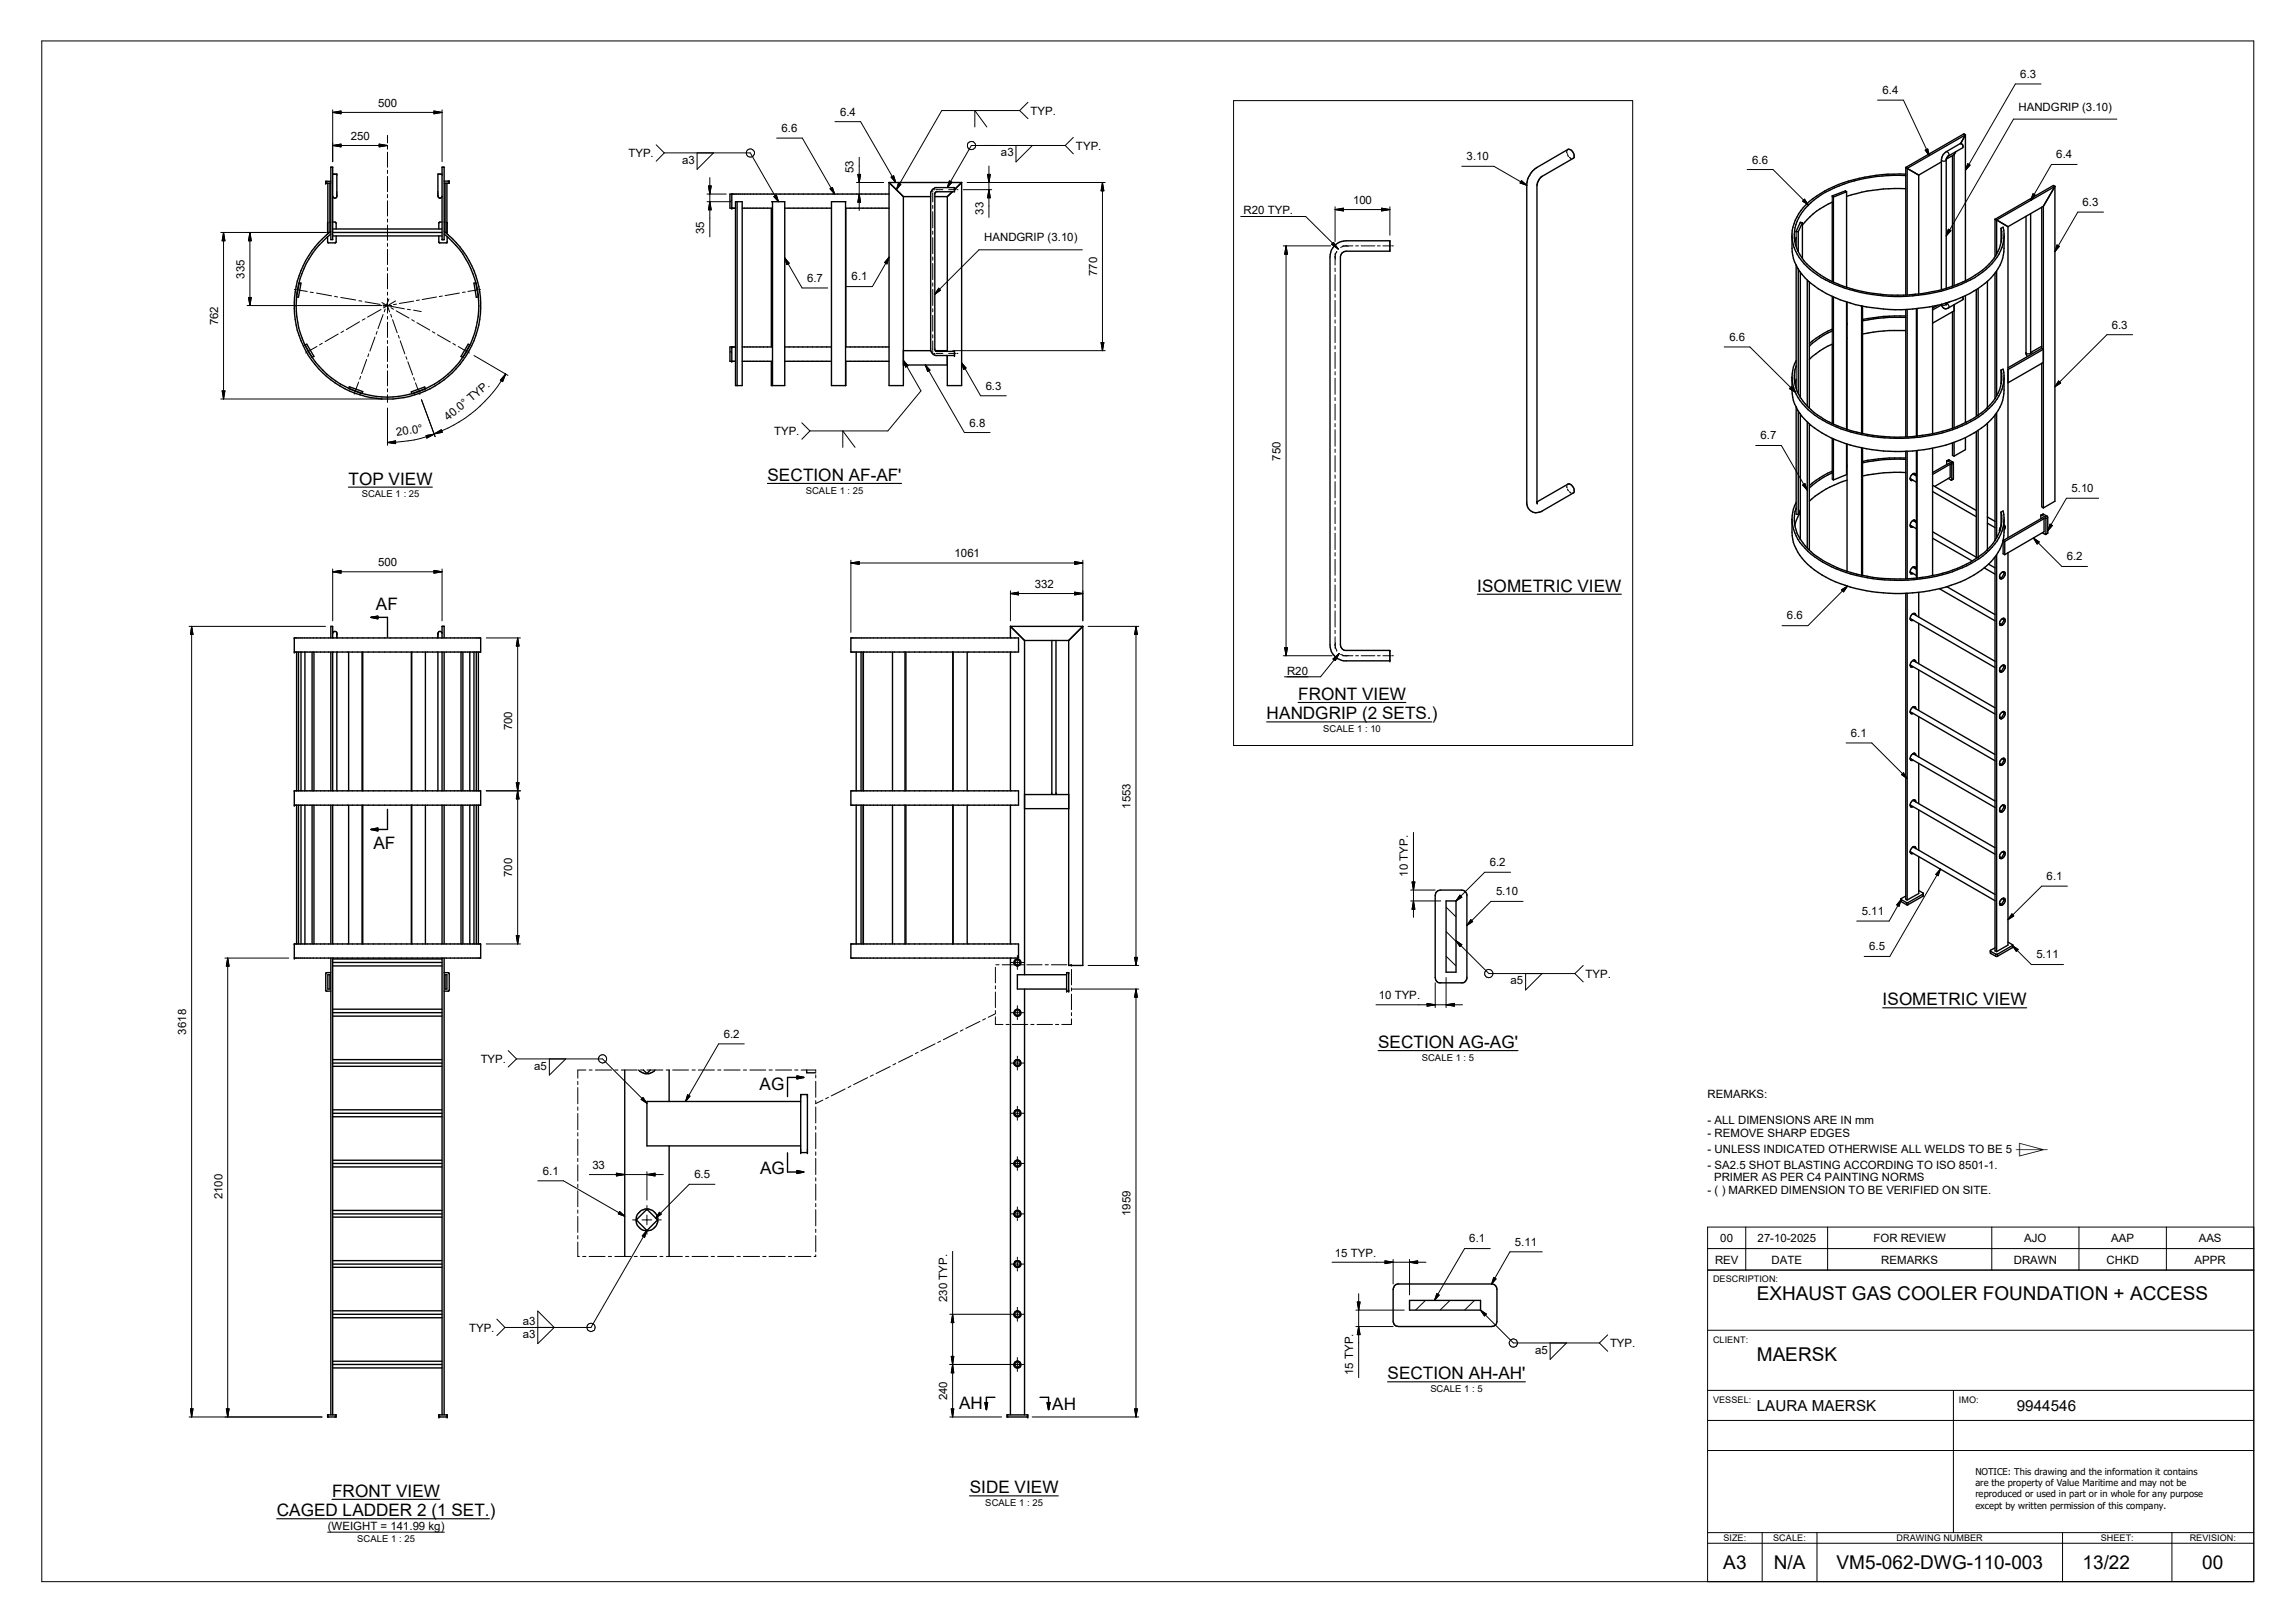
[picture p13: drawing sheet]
<svg xmlns="http://www.w3.org/2000/svg" width="420mm" height="297mm" viewBox="0 0 420 297" stroke-linecap="round" stroke-linejoin="round" font-family="sans-serif">
<defs><g id="words">
<g font-size="3.5">
<text x="321.6" y="238">EXHAUST GAS COOLER FOUNDATION + ACCESS</text>
<text x="321.6" y="249">MAERSK</text>
<text x="315.5" y="287.2">A3</text>
<text x="324.7" y="287.2">N/A</text>
<text x="336.2" y="287.2">VM5-062-DWG-110-003</text>
<text x="381.3" y="287.2">13/22</text>
<text x="403.2" y="287.2">00</text>
</g>
<g font-size="3.1">
<text x="63.8" y="88.7">TOP VIEW</text>
<text x="140.5" y="88">SECTION AF-AF'</text>
<text x="68.8" y="111.7">AF</text>
<text x="270.5" y="108.3">ISOMETRIC VIEW</text>
<text x="231.9" y="131.7">HANDGRIP (2 SETS.)</text>
<text x="237.7" y="128.1">FRONT VIEW</text>
<text x="68.4" y="155.3">AF</text>
<text x="344.7" y="183.9">ISOMETRIC VIEW</text>
<text x="252.3" y="191.8">SECTION AG-AG'</text>
<text x="139.1" y="199.5">AG</text>
<text x="139.1" y="214.9">AG</text>
<text x="175.6" y="257.9">AH</text>
<text x="192.6" y="258">AH</text>
<text x="254" y="252.4">SECTION AH-AH'</text>
<text x="60.8" y="273.9">FRONT VIEW</text>
<text x="177.5" y="273.2">SIDE VIEW</text>
<text x="50.7" y="277.5">CAGED LADDER 2 (1 SET.)</text>
</g>
<g font-size="2.8">
<text x="321.6" y="258.3">LAURA MAERSK</text>
<text x="369.3" y="258.2">9944546</text>
</g>
<g font-size="2.1">
<text x="344.7" y="17.2">6.4</text>
<text x="369.9" y="14.3">6.3</text>
<text x="69.2" y="19.6">500</text>
<text x="153.8" y="21.2">6.4</text>
<text x="188.7" y="21">TYP.</text>
<text x="369.6" y="20.3">HANDGRIP (3.10)</text>
<text x="64.2" y="25.6">250</text>
<text x="115.1" y="28.8">TYP.</text>
<text x="143.1" y="24.2">6.6</text>
<text x="183.2" y="28.6">a3</text>
<text x="197" y="27.4">TYP.</text>
<text x="268.5" y="29.3">3.10</text>
<text x="320.8" y="29.9">6.6</text>
<text x="376.5" y="29">6.4</text>
<text x="124.9" y="30">a3</text>
<text x="156.3" y="31.7" transform="rotate(-90 156.3 31.7)">53</text>
<text x="180" y="39.3" transform="rotate(-90 180 39.3)">33</text>
<text x="227.7" y="39.2">R20 TYP.</text>
<text x="247.7" y="37.4">100</text>
<text x="381.2" y="37.7">6.3</text>
<text x="128.9" y="42.9" transform="rotate(-90 128.9 42.9)">35</text>
<text x="180.2" y="44.2">HANDGRIP (3.10)</text>
<text x="44.7" y="51" transform="rotate(-90 44.7 51)">335</text>
<text x="147.8" y="51.6">6.7</text>
<text x="155.9" y="51.3">6.1</text>
<text x="200.9" y="50.6" transform="rotate(-90 200.9 50.6)">770</text>
<text x="40" y="59.6" transform="rotate(-90 40 59.6)">762</text>
<text x="316.6" y="62.4">6.6</text>
<text x="386.6" y="60.2">6.3</text>
<text x="180.5" y="71.3">6.3</text>
<text x="82.1" y="77.1" transform="rotate(-40 82.1 77.1)">40.0° TYP.</text>
<text x="72.7" y="79.9" transform="rotate(-10 72.7 79.9)">20.0°</text>
<text x="141.7" y="79.7">TYP.</text>
<text x="177.5" y="78.1">6.8</text>
<text x="322.3" y="80.4">6.7</text>
<text x="234.4" y="84.3" transform="rotate(-90 234.4 84.3)">750</text>
<text x="379.2" y="90.1">5.10</text>
<text x="69.2" y="103.6">500</text>
<text x="174.7" y="102">1061</text>
<text x="189.4" y="107.6">332</text>
<text x="378.4" y="102.6">6.2</text>
<text x="327.1" y="113.4">6.6</text>
<text x="235.7" y="123.5">R20</text>
<text x="93.8" y="133.6" transform="rotate(-90 93.8 133.6)">700</text>
<text x="338.8" y="134.9">6.1</text>
<text x="207" y="148" transform="rotate(-90 207 148)">1553</text>
<text x="93.8" y="160.5" transform="rotate(-90 93.8 160.5)">700</text>
<text x="257.8" y="160.4" transform="rotate(-90 257.8 160.4)">10 TYP.</text>
<text x="272.7" y="158.5">6.2</text>
<text x="374.7" y="161">6.1</text>
<text x="273.9" y="163.8">5.10</text>
<text x="340.9" y="167.4">5.11</text>
<text x="342.2" y="173.9">6.5</text>
<text x="290.3" y="178.9">TYP.</text>
<text x="372.8" y="175.4">5.11</text>
<text x="252.4" y="182.9">10 TYP.</text>
<text x="276.6" y="180.1">a5</text>
<text x="34.1" y="189.4" transform="rotate(-90 34.1 189.4)">3618</text>
<text x="132.5" y="189.9">6.2</text>
<text x="88" y="194.6">TYP.</text>
<text x="97.8" y="195.7">a5</text>
<text x="312.6" y="201">REMARKS:</text>
<text x="312.6" y="205.7">- ALL DIMENSIONS ARE IN mm</text>
<text x="312.6" y="208.1">- REMOVE SHARP EDGES</text>
<text x="99.4" y="215">6.1</text>
<text x="108.4" y="214">33</text>
<text x="127.1" y="215.6">6.5</text>
<text x="312.6" y="211.1">- UNLESS INDICATED OTHERWISE ALL WELDS TO BE 5</text>
<text x="312.6" y="213.9">- SA2.5 SHOT BLASTING ACCORDING TO ISO 8501-1.</text>
<text x="40.7" y="219.5" transform="rotate(-90 40.7 219.5)">2100</text>
<text x="312.6" y="218.6">- ( ) MARKED DIMENSION TO BE VERIFIED ON SITE.</text>
<text x="313.8" y="216.2">PRIMER AS PER C4 PAINTING NORMS</text>
<text x="207" y="222.5" transform="rotate(-90 207 222.5)">1959</text>
<text x="269" y="227.4">6.1</text>
<text x="277.4" y="228">5.11</text>
<text x="314.9" y="227.3">00</text>
<text x="321.8" y="227.3">27-10-2025</text>
<text x="343" y="227.3">FOR REVIEW</text>
<text x="370.6" y="227.3">AJO</text>
<text x="386.5" y="227.3">AAP</text>
<text x="402.5" y="227.3">AAS</text>
<text x="244.4" y="230">15 TYP.</text>
<text x="314" y="231.3">REV</text>
<text x="324.3" y="231.3">DATE</text>
<text x="344.4" y="231.3">REMARKS</text>
<text x="368.7" y="231.3">DRAWN</text>
<text x="385.6" y="231.3">CHKD</text>
<text x="401.8" y="231.3">APPR</text>
<text x="173.4" y="238.3" transform="rotate(-90 173.4 238.3)">230 TYP.</text>
<text x="85.9" y="243.7">TYP.</text>
<text x="95.7" y="242.5">a3</text>
<text x="95.7" y="244.9">a3</text>
<text x="247.7" y="251.6" transform="rotate(-90 247.7 251.6)">15 TYP.</text>
<text x="281" y="247.7">a5</text>
<text x="294.8" y="246.5">TYP.</text>
<text x="173.4" y="256.3" transform="rotate(-90 173.4 256.3)">240</text>
<text x="60" y="280.1">(WEIGHT = 141.99 kg)</text>
</g>
<g font-size="1.7">
<text x="66.2" y="91">SCALE 1 : 25</text>
<text x="147.5" y="90.3">SCALE 1 : 25</text>
<text x="242.3" y="134">SCALE 1 : 10</text>
<text x="260.3" y="194.1">SCALE 1 : 5</text>
<text x="313.6" y="234.7">DESCRIPTION:</text>
<text x="313.6" y="245.7">CLIENT:</text>
<text x="261.9" y="254.8">SCALE 1 : 5</text>
<text x="313.6" y="256.7">VESSEL:</text>
<text x="358.6" y="256.7">IMO:</text>
<text x="361.6" y="269.9">NOTICE: This drawing and the information it contains</text>
<text x="180.4" y="275.6">SCALE 1 : 25</text>
<text x="361.6" y="271.9">are the property of Value Maritime and may not be</text>
<text x="361.6" y="274">reproduced or used in part or in whole for any purpose</text>
<text x="361.6" y="276.1">except by written permission of this company.</text>
<text x="65.4" y="282.2">SCALE 1 : 25</text>
<text x="315.5" y="282.1">SIZE:</text>
<text x="324.6" y="282.1">SCALE:</text>
<text x="347.2" y="282.1">DRAWING NUMBER</text>
<text x="384.6" y="282.1">SHEET:</text>
<text x="400.9" y="282.1">REVISION:</text>
</g>
<text font-size="1.6" x="369" y="211.1">⌲</text>
</g></defs>
<g fill="none" stroke="#000" stroke-width=".18">
<path d="M7.7 7.5h404.9v282h-404.9zM188.2 18.7l-1.5 1.5M225.8 18.4h73.1v118h-73.1zM343.7 18.3h4.8l4.7 10.2M373.7 15.4h-4.7l-9.2 15.8M60.9 20.6l1.5-.3v.5zM60.9 26.6l1.5-.2v.5zM60.9 20.6h20M60.9 20.1v9.5M60.9 26.6h10M69.4 26.4l1.5 .2-1.5 .3zM70.9 24.8v1.4"/>
<path d="M70.9 26.7v.6M70.9 27.9v2.7M70.9 31.2v.5M70.9 32.3v2.8M70.9 35.6v.6M70.9 36.7v2.8M79.4 20.3l1.5 .3-1.5 .2zM80.9 20.1v9.5M120.1 26.5l1.5 1.5M121.6 28h15.8l5.1 8.9M121.6 28l-1.5 1.5M127.6 28v3l3-3"/>
<path d="M129.4 35.5h3.6M129.4 36.9h4.2M129.7 34h.5l-.2 1.5zM130 36.9l.2 1.5h-.5zM130 32.5v10.8M134 36.6l-.4 .4M141.7 36l.4-.3 .4 1.2zM142.2 25.3h4.7l5.9 10.2M152 34.5l.4-.2 .4 1.2zM152.9 22.3h4.7l6.4 11.1M156.8 33.4h5M157 31.9h.6l-.3 1.5z"/>
<path d="M157.3 35.5l.3 1.5h-.6zM157.3 28.8v9.7M163.1 32.4l.5-.2 .4 1.2zM164.5 33.5l.4 .2-.8 1zM170.8 34.9v.2M170.8 35.3v1.7M170.8 37.6v.5M170.8 38.7v3M170.9 34.7h.2M171.4 34.7h1.2M173.7 34.7h1.3M173.8 33.1l.5 .3-.9 .9z"/>
<path d="M175.2 34.7h.2M176.3 34.7h5.3M177.1 33.4h25.2M178.5 23.2v-3l2.2 3M180.8 31.9h.5l-.3 1.5zM181 34.7l.3 1.5h-.5zM181 30.4v9.4M186 26.6v3l3-3M186.7 20.2h-14.3l-8.3 14.5M186.7 20.2l1.5 1.5M195 26.6h-17.2l-4.4 7.7M195 26.6l1.5 1.6"/>
<path d="M196.5 25.1l-1.5 1.5M201.8 33.4l.3 1.5h-.5zM201.8 33.4v30.8M227.1 39.6h11.9l6 6M244.4 38.4l1.5-.3v.5zM244.4 37.8v6.4M244.4 38.4h10.1M252.9 38.1l1.6 .3-1.6 .2zM254.5 37.8v5.3M267.6 30.4h5.9l6 3.5M278.5 33.1l1 .8-1.2-.4zM286.8 27.7l.1 .4"/>
<path d="M287 28.3l.2 .3M287.1 27.3l-.2 .2M287.3 28.8l.3 .2M288 29h-.2M319.9 31h4.7l6.5 6.5M330.4 36.4l.7 1.1-1.1-.7zM352.5 27.5l.4-.2 .3 1.2zM355.4 29.3a.51 .51 0 0 0 .9 0M356.3 27.8a.49 .49 0 0 1 .4 .7M360.2 30l.5 .2-.9 1zM372.2 35.5l.4 .2-.8 1zM380.3 30.1h-4.7l-3.8 6.6"/>
<path d="M385.1 38.8h-4.7l-4.2 7.3M387.6 21.8h-19l-12.3 21.4M40.4 42.5h19.3M40.9 42.5l.3 1.6h-.5zM40.9 42.5v30.5M45.2 55.9h24.7M45.5 54.4h.5l-.2 1.5zM45.8 42.5l.2 1.6h-.5zM45.8 42.5v13.4M53.9 53h.2M54.3 53l.3 .1M54.8 53.1l1.4 .2"/>
<path d="M56.8 53.5l.6 .1M57.9 53.6l2.8 .5M61.2 54.2l.6 .2M62.4 54.4l2.7 .5M65.7 55l.5 .1M65.8 58.9l-2.4 1.4M66.8 58.3l-.5 .3M66.8 55.2l2.8 .5M69.8 56.6l-2.5 1.4M69.9 55.4l1.2 .6M70.1 55.8l1.1 .1M70.1 57.6l-.9 2.6"/>
<path d="M70.2 55.9h.2M70.5 56.6l-.2 .5M70.7 56l-.5 .3M70.9 55.9l.4 1.2M70.9 40.1v.5M70.9 41.2v2.8M70.9 44.5v.6M70.9 45.6v2.8M70.9 49v.5M70.9 50.1v2.8M70.9 53.5v.5M70.9 54.6v2.7"/>
<path d="M70.9 57.9v.5M70.9 59v2.8M71.2 54.7l-.5 1.3M71.3 56l2.7 .5M71.4 55.9h.3M71.5 57.5l.2 .5M71.5 55.8l-1.3 .2M71.6 56.3l.4 .3M71.9 58.5l.8 2.4M72.4 55.1l-1.2 .7M72.5 56.9l2.4 1.3M72.6 55.7l-.6 .1"/>
<path d="M74.6 56.6l.5 .1M75.4 58.5l.4 .3M75.7 56.8l1.4 .2M75.7 55.1l-2.6 .4M76.3 59.1l2.4 1.3M76.8 54.9l-.6 .1M79.9 54.4l-2.6 .4M81 54.2l-.6 .1M84.1 53.6l-2.6 .5M85.2 53.5h-.5M87.1 53.1l-1.4 .2M87.5 53l-.3 .1"/>
<path d="M88 53h-.3M143.7 47.2l.8 1-.5 .2zM143.7 47.2l3.1 5.5h4.7M162.8 47.1l-.4 1.2-.4-.3zM162.8 47.1l-3.1 5.4h-4.7M170.8 42.3v.6M170.8 43.5v2.9M170.8 47v.6M170.8 48.2v3M170.8 51.8v.6M170.8 53v2.9M170.8 56.5v.6"/>
<path d="M170.8 57.7v2.9M171.9 52.7l.3 .4-1.1 .7zM198.2 45.7h-19l-8.1 8.1M234.9 45h8.7M235.4 45l.3 1.5h-.5zM235.4 45v75M243.8 44.7l.3-.3 .9 1.2zM244.1 44.4l.9 1.2-1.2-.9zM244.4 46.4v.2M244.4 46.8v1.7M244.4 49.1v.6M244.4 50.3v2.9"/>
<path d="M244.4 53.8v.6M244.4 55v3M244.4 58.5v.6M244.4 59.7v3M244.5 47.3v.1M244.7 46h.1M244.7 46l-.3 1M245.8 45h.2M246.2 45h1.5M246.5 45l-1.1 .3M246.7 45l.1 .1M248.2 45h.5"/>
<path d="M249.2 45h2.5M252.2 45h.5M253.2 45h1.5M254.8 45h.3M355.5 55.7a.56 .56 0 0 0 .9-.1l.4 .3-.1 .4M356.7 42l.5 .2-.9 1zM376.6 44.8l.4 .3-.8 1zM40.4 73h29.5M40.7 71.5h.5l-.3 1.5zM56.1 64.5l-.1 .1M56.6 64.2l-.3 .2M58 63.4l-1.3 .8"/>
<path d="M59 62.8l-.5 .3M61.9 61.1l-2.4 1.4M62.9 60.6l-.5 .3M64.9 71.9l-.1 .2M65.1 71.4l-.1 .4M65.6 69.9l-.5 1.4M66 68.9l-.1 .5M67.1 65.8l-.9 2.6M67.5 64.8l-.2 .5M68.7 61.7l-1 2.6M69 60.7l-.1 .5M70.9 62.3v.6"/>
<path d="M70.9 63.4v2.8M70.9 66.7v.6M70.9 67.9v2.7M70.9 71.2v.5M70.9 72.3v1.4M70.9 74.7v6.8M72.9 61.4l.2 .5M73.3 62.4l.8 2.4M74.3 65.3l.2 .4M74.7 66.2l.9 2.4M75.7 69.1l.2 .5M76.1 70.1l.4 1.3"/>
<path d="M76.6 71.5l.1 .3M76.8 72l.1 .2M77.2 73.2l2.5 6.7M78 79.7l1.5-.2-1.4 .7zM79.2 60.7l.4 .3M79.5 79.4l1.3-.7 .2 .4zM79.5 79.5a23.2 23.2 0 0 1-8.6 1.5M80.1 61.3l2.4 1.3M82.9 62.9l.5 .3M83.9 63.4l1.3 .8M85.2 64.2l.3 .2M85.8 64.5l.1 .1"/>
<path d="M86.8 65.1l6.2 3.6M92.6 68.5l-.6 1.3-.4-.2zM92.6 68.5a24.5 24.5 0 0 1-13.1 10.9M133.6 64.3l.4 .3M146.8 77.4l1.5 1.5M148.3 78.9l-1.5 1.5M165.4 66l.8 .9-.4 .3zM165.4 66l3.2 5.5-6.1 7.4h-14.2M169.4 66.8l.9 .9-.5 .3zM169.4 66.8l7.2 12.4h4.7M170.8 61.3v.5M170.8 62.4v1.7"/>
<path d="M170.8 64.3v.2M170.9 64.7h.2M171.4 64.7h1.2M173.7 64.7h1.3M174.4 64.2h27.9M175.2 64.7h.2M176.1 66.4l.8 1-.5 .2zM176.1 66.4l3.4 6h4.7M201.6 62.7h.5l-.3 1.5zM244.4 63.3v.6M244.4 64.5v2.9M244.4 68v.6"/>
<path d="M244.4 69.2v3M244.4 72.8v.5M244.4 74v2.9M244.4 77.5v.6M244.4 78.7v3M315.7 63.5h4.7l8.3 8.3M327.6 71.1l.4-.4 .7 1.1zM328 70.7l.7 1.1-1.1-.7zM370.9 64.5l.2 .3h.4l.3-.3 .3 .2M376.9 69.7l.4 .4-1.1 .7zM390.4 61.3h-4.7l-9.5 9.5M70.9 81l1.5-.3v.5z"/>
<path d="M154.3 81.9v-3l2.2 3M244.4 82.2v.6M244.4 83.4v3M244.4 87v.5M244.4 88.1v3M244.4 91.7v.6M244.4 92.9v2.9M244.4 96.4v.6M244.4 97.6v3M281.3 91.9l.1 .1M281.4 91.9h.1M281.4 91.9h-.1"/>
<path d="M281.4 92h.1M286.8 88.9l.1 .4M287 89.5l.2 .3M287.1 88.6l-.2 .2M287.3 90l.3 .2M288 90.3h-.2M321.4 81.5h4.7l4.8 8.2M330 88.8l.4-.3 .5 1.2zM356.9 84.2l-.3 .1M357.5 84.5l-.3 .2M357.6 87.6l-.3 .2M357.6 84.8l-.3 .2"/>
<path d="M372.3 98.5l1 .7-.4 .4zM372.3 98.5l5.2 5.2h4.7M374.1 94.1l-.3 .2M374.7 94.4l-.3 .3M374.9 97.5l-.3 .2M374.9 94.7l-.3 .2M375.3 95.9l.4 .3-.8 1zM384.2 91.2h-5.9l-3.4 6M34.6 114.6h25M35.1 114.6l.2 1.5h-.4zM35.1 114.6v144.7M60.9 104.6l1.5-.2v.5z"/>
<path d="M60.9 104.1v9.5M60.9 104.6h20M79.4 104.4l1.5 .2-1.5 .3zM80.9 104.1v9.5M89 116.8h6.3M94.8 116.8l.2 1.4h-.5zM94.8 116.8v56M155.8 103l1.5-.2v.5zM155.8 103h42.4M155.8 102.5v13.2M185 108.6l1.5-.2v.5zM185 108.6h13.2"/>
<path d="M185 108.1v5.5M196.8 108.4l1.4 .2-1.4 .3zM196.8 102.8l1.4 .2-1.4 .3zM198.2 102.5v11.1M199.2 114.6h9.3M208 114.6l.2 1.5h-.5zM208 114.6v62.1M235.2 118.5h.5l-.3 1.5zM244.4 118l.3 1M244.4 101.1v.7M244.4 102.4v2.9M244.4 105.9v.6"/>
<path d="M244.4 107.1v2.9M244.4 110.6v.6M244.4 111.8v3M244.4 115.4v.6M244.4 116.5v1.7M244.4 118.4v.3M244.5 117.6v.2M244.7 119h.1M245.2 119.6l-3.4 4.3h-6.6M245.4 119.8l.7 .2M246.8 120h-.1M337.1 107.9l1.1-.6-.7 1z"/>
<path d="M338.2 107.3l-7.2 7.2h-4.7M234.9 120h9M244 120.6l1.2-1-.7 1.3zM245.8 120h1.9M248.2 120h.5M249.2 120h2.5M252.2 120h.5M253.2 120h1.5M254.8 120h.3M338 136h4.7l6.5 6.5M89 144.7h6.3M94.5 143.3h.5l-.2 1.4z"/>
<path d="M94.5 143.3l.5 2.9h-.5l.5-2.9zM94.8 144.7l.2 1.5h-.5zM258.8 152.4v15.5M276.6 159.6h-4.8l-5.2 5.3M348.1 141.8l.4-.4 .7 1.1zM348.5 141.4l.7 1.1-1.1-.7zM355.2 159l-.4 1.3-.4-.3zM355.2 159l-9.2 16h-4.7M41.2 175.3h11.7M41.7 175.3l.2 1.5h-.5zM41.7 175.3v84M89 172.8h6.3"/>
<path d="M94.5 171.2h.5l-.2 1.6zM182.2 177v2.9M182.3 176.6h.6M185 176.1h.5M185.8 176.1h.9M186.3 175.7v.9h-2.8M186.3 174.9v.4M186.3 177v.4M186.8 176.6h.6M187.1 176.1h.4M188 176.6h2.8M191.3 176.6h.6"/>
<path d="M192.5 176.6h2.8M195.9 176.6h.3v.2M196.2 177.4v2.9M199.2 176.7h9.3M207.7 175.2h.5l-.2 1.5zM258.3 162.9h4.5M258.3 164.9h5.5M258.5 161.4h.5l-.2 1.5zM258.8 164.9l.2 1.5h-.5zM262.8 179.9v4.5M264.7 175l1.9 1.8M264.7 170.5l1.9 1.8"/>
<path d="M264.7 166l1.9 1.8M264.7 178.9v5.5M266.6 172.2l1 .7-.3 .3zM266.6 172.2l6 6h15.7M267.3 163.8l.3 .4-1 .7zM269.3 168.3l.3 .4-1 .7zM278.8 165h-5.8l-4.4 4.4M279.3 178.2v3l3-3M288.3 178.2l1.5 1.5M289.8 176.7l-1.5 1.5M348.1 164.6l-.4 1.3-.5-.3zM348.1 164.6v.4"/>
<path d="M348.1 164.6l-2.2 4h-6M349 165.2v.4M349.3 165.2v.4M352.1 163.6v.4M364.4 174.1v.4M365.4 174.6v.4M365.7 174.6v.4M368.3 167.3l.4 .3-1.1 .7zM368.4 173.1l1.1 .7-.4 .3zM368.4 173.1v.3M368.4 173.1l3.5 3.4h5.9M378.5 162.2h-4.7l-6.2 6.1"/>
<path d="M93 192.3l1.6 1.5M94.6 193.8h15.7l8.1 8.1M94.6 193.8l-1.6 1.5M100.6 193.8v3l3-3M105.8 197.9v.6M105.8 199.1v2.9M107.3 195.8h-1.5v1.5M107.9 195.8h.5M109 195.8h3M112.6 195.8h.5M113.7 195.8h3M117.3 195.8h.5"/>
<path d="M118.4 195.8h3M122 195.8h.5M123.1 195.8h3M126.7 195.8h.6M127.8 195.8h3M131.4 195.8h.6M132.5 195.8h3M136.1 195.8h.6M136.3 191.1h-4.7l-6.1 10.5M137.3 195.8h2.9M140.8 195.8h.6M142 195.8h2.9"/>
<path d="M145.5 195.8h.6M146.7 195.8h2.6v.3M149.3 196.7v.6M149.3 197.9v2.9M154.7 199.3l-2.5 1.3M155.8 198.8l-.5 .3M158.8 197.2l-2.5 1.3M159.9 196.7l-.6 .3M163 195.2l-2.6 1.3M164 194.6l-.5 .3M167.1 193.1l-2.6 1.3M168.1 192.6l-.5 .2"/>
<path d="M171.2 191.1l-2.6 1.2M172.2 190.5l-.5 .3M175.3 189l-2.6 1.3M176.3 188.5l-.5 .2M179.4 186.9l-2.6 1.3M180.4 186.4l-.5 .3M182.2 186.1v1.4h1.4M182.2 180.4v.6M182.2 181.6v2.8M182.2 185v.5M182.2 185.5l-1.3 .7M184.2 187.5h.6"/>
<path d="M185 185.3h.5M185 194.6h.5M185.3 187.5h2.9M185.8 185.3h.9M185.8 194.6h.9M186.3 184.1v.4M186.3 184.9v.9M186.3 186.2v.4M186.3 193.3v.4M186.3 194.1v.9M186.3 195.4v.4M187.1 185.3h.4"/>
<path d="M187.1 194.6h.4M188.7 187.5h.6M189.9 187.5h2.8M193.2 187.5h.6M196.2 186.5v1h-1.8M196.2 180.8v.6M196.2 181.9v2.9M196.2 185.3v.6M196.3 181h12.2M208 181l.2 1.5h-.5zM208 181v78.3M251.9 183.9h15.8"/>
<path d="M261.3 183.6l1.5 .3-1.5 .2zM264.7 183.9l1.6-.3v.5zM98.5 216.1h4.7l11.2 6.5M105.8 202.6v.6M105.8 203.8v3M105.8 207.3v.6M105.8 208.5v3M105.8 212v.6M105.8 213.2v3M105.8 216.7v.6M105.8 217.9v3M107.9 215h13.5"/>
<path d="M112.8 214.7l1.6 .3-1.6 .2zM117.4 201.2l.3-.3 .7 1zM117.7 200.9l.7 1-1-.7zM118.4 215l1.5-.3v.5zM118.4 214.5v5.1M125.9 200.4l.4 .2-.8 1zM130.9 216.7h-4.7l-6.2 6.2M149.3 201.4v.6M149.3 202.6v2.9M149.3 206.1v.6M149.3 207.3v2.9M149.3 210.8v.7"/>
<path d="M149.3 212v3M149.3 215.6v.6M149.3 216.7v3M150.7 201.3l-1.4 .7M151.7 200.8l-.5 .3M185 203.8h.5M185 212.9h.5M185.8 203.8h.9M185.8 212.9h.9M186.3 202.5v.4M186.3 203.3v.9M186.3 204.6v.4"/>
<path d="M186.3 211.7v.4M186.3 212.5v.9M186.3 213.8v.4M187.1 203.8h.4M187.1 212.9h.4M98.5 239.9l3 3.1-3 2.9zM105.8 221.4v.6M105.8 222.6v3M105.8 226.1v.6M105.8 227.3v2.7h.3M106.7 230h.6M107.9 230h2.9"/>
<path d="M111.4 230h.6M112.6 230h2.9M113.4 221.7l1 .9-1.2-.4zM115.8 223.3h.9M116.1 230h.6M117.3 230h2.9M117.5 223.3h1.8M118.3 225.3l-.7 .9 .4 .2 .3-.9M118.3 225.4l-10.1 17.6h-15.8M118.4 225.2l-.4 1.2-.4-.2zM118.4 220.6v.9M118.4 222.4v1.8"/>
<path d="M118.4 225v.9M120.2 223.3h.9M120.7 221.9l.4 .3-1.1 .7zM120.8 230h.6M122 230h2.9M125.5 230h.6M126.7 230h2.9M130.2 230h.6M131.4 230h2.9M134.9 230h.6M136.1 230h3M139.6 230h.6"/>
<path d="M140.8 230h3M144.3 230h.6M145.5 230h3M149.3 229.7v.3h-.3M149.3 220.3v.6M149.3 221.4v3M149.3 225v.6M149.3 226.1v3M174.4 229v30.3M185 222.2h.5M185 231.4h.5M185.8 222.2h.9"/>
<path d="M185.8 231.4h.9M186.3 220.9v.4M186.3 221.7v.8M186.3 223v.4M186.3 230.1v.4M186.3 230.9v.9M186.3 232.2v.4M186.3 239.3v.4M187.1 222.2h.4M187.1 231.4h.4M243.9 231h17.2M248.2 239.8h8.9"/>
<path d="M248.5 238.3h.5l-.3 1.5zM248.7 236.8v15.3M253.6 230.8l1.4 .2-1.4 .3zM255 230.5v4.5M258.1 231l1.4-.2v.5zM258.1 230.5v6.5M261 238l-1.8 1.8M263 236.8l.5 .2-.9 1zM265.5 238l-1.9 1.8M269.9 238l-1.8 1.8M271 239.8l1.1 .7-.3 .3zM271 239.8l6.1 6h15.7"/>
<path d="M272.8 228.5h-4.7l-5.5 9.5M273.5 233.8l.4 .3-.8 .9zM282.4 229.1h-6l-3.3 5.9M312.6 232.5h100M312.6 228.5h100M319.6 224.6v7.9M334.6 224.6v7.9M364.6 224.6v7.9M380.6 224.6v7.9M396.6 224.6v7.9M412.6 224.6h-100v64.9M34.6 259.3h24.4"/>
<path d="M34.9 257.9h.4l-.2 1.4zM41.4 257.9h.5l-.2 1.4zM91 241.4l1.4 1.6M92.4 243l-1.4 1.4M173.9 240.5h11.6M173.9 249.7h11.6M173.9 259.3h9.5M174.1 257.9h.5l-.2 1.4zM174.1 248.2h.5l-.2 1.5zM174.4 249.7l.2 1.5h-.5zM174.4 240.5l.2 1.6h-.5zM185.8 240.5h.9"/>
<path d="M185.8 249.7h.9M186.3 240.1v.9M186.3 241.4v.4M186.3 248.5v.4M186.3 249.3v.9M186.3 250.6v.4M187.1 240.5h.4M187.1 249.7h.4M189 259.3h19.5M207.7 257.9h.5l-.2 1.4zM248.2 242.8h6.8M248.7 242.8l.3 1.5h-.5z"/>
<path d="M283.8 245.8v3l3-3M292.8 245.8l1.5 1.5M294.3 244.3l-1.5 1.5M312.6 260h100M312.6 254.5h100M312.6 243.5h100M357.6 254.5v26M312.6 265.5h100M60 280.4h21.4M312.6 282.4h100M312.6 280.5h100M322.6 280.5v9"/>
<path d="M332.6 280.5v9M377.6 280.5v9M397.6 280.5v9"/>
<circle cx="137.4" cy="28" r=".76"/>
<circle cx="177.8" cy="26.6" r=".77"/>
<circle cx="272.6" cy="178.2" r=".76"/>
<circle cx="110.3" cy="193.8" r=".76"/>
<circle cx="108.2" cy="243" r=".76"/>
<circle cx="277.1" cy="245.8" r=".74"/>
</g>
<g fill="none" stroke="#000" stroke-width=".25">
<path d="M59.6 33.2h.1M59.6 33.5h.1M59.6 33.2v.3M59.6 33.2h1M59.6 33.5h1M60 33.5v9h.4M60.4 33.5v9M60.6 30.6h.3v13.3h-.3zM60.9 31.9h.8M61.7 31.9h.1M61.7 31.9v4.1l-.4 .3-.4-.4M80.9 31.9h.1"/>
<path d="M80.9 30.6h.4v13.3h-.4zM80.9 31.9h-.7v4l.3 .4 .4-.3M81.3 33.1h.9v.4h-.9M81.5 33.5v9M81.8 33.5v9h-.3M134 38.1h.1M134 35.5v2.6M134.7 36.9h1.2v33.7h-1.2zM134.9 36.9v33.7M135.9 38.1h5.4M141.2 38.1v25.4M141.3 36.9h2.4v33.7h-2.5v-4.5"/>
<path d="M141.4 36.9v33.7M143.7 38.1h8.5M154.8 36.9v33.7M154.8 36.9h-2.6v33.7h2.6v-4.5h8M162.8 33.4h13.3M162.8 33.4l2.6 2.6M162.8 33.4v37.2h2.6v-34.6M162.8 38.1h-8v25.4h8M162.8 35.5h-29.2v2.6h1.1M165.4 36h5M171.1 36h2.3M173.4 36v28.3"/>
<path d="M174.4 35.1l-1 .9M174.7 34.3h.1M174.7 34.3v.8h-3.3l-.3 .2v28.7l.3 .3h3.3v.8M174.7 34.3h-3.4l-.6 .4-.3 .6v28.8l.3 .6 .6 .4h3.4M176.1 33.4l-1.4 1.3M176.1 33.4v37.2h-2.7v-5.5M280.6 31.2l.8-.6 5.7-3.3a1.15 1.15 0 0 1 1 1.6l-5.7 3.4a2.62 2.62 0 0 0-1 1.6v58l5.7-3.3a1.15 1.15 0 0 1 1 1.6l-5.7 3.3a1.78 1.78 0 0 1-2.9-1.4v-58.4a4 4 0 0 1 1.1-2.5zM335.6 36.1v15.5M338.1 35.1l-2.5 1M338.1 35.1v17.5M338.1 35.1l-.2-.2-2.5 1 .2 .2M348.9 31.9a29.7 29.7 0 0 0-14.9 3.1 11.8 11.8 0 0 0-5.3 5.3 12.2 12.2 0 0 0-.5 6.4 10.3 10.3 0 0 0 5.4 6.6 27.7 27.7 0 0 0 14.4 3.4 29 29 0 0 0 11.8-2.6"/>
<path d="M348.9 30.6l.3 .2M348.9 30.6v23.4M348.9 32.1a26.8 26.8 0 0 0-16.1 4 8.5 8.5 0 0 0-4.3 7.5 9.5 9.5 0 0 0 4.7 6.7 27.8 27.8 0 0 0 18.5 3.5 22 22 0 0 0 12.4-5.5 7.2 7.2 0 0 0 2.2-6.5M348.9 34.5a30.6 30.6 0 0 0-10.8 1.4M349.2 30.8l2.1 1.2M349.2 30.8v23.2M351.3 32v21.8M355.4 29.6l-4.1 2.4M357.5 28.4v24M357.7 28.3l-1.4 .8M357.7 28.3v24M358 27.8l-.3 .5"/>
<path d="M359.8 24.7l-.9 1.6M359.8 24.7l-.3-.2-10.6 6.1M359.8 24.7l-10.6 6.1M359.8 24.7v26.7M370.9 39.6v25.1l.3 .5M371.8 39.1v25.5M373.8 37.9v25.9M374.1 37.8l-6.5 3.7M374.1 37.8v55.2M376.2 34.1l-2.1 3.7M376.2 34.1l-.3-.1-10.7 6.1M376.2 34.1l-10.7 6.2"/>
<path d="M376.2 34.1v57.6l-2.1 1.3M54.3 54.3l.5-2.5h.3l-.5 2.6h-.3M60 40.7v2.1M60.4 40.6h.2M60.6 42.4a17.1 17.1 0 0 0-2.3 25.1 17.1 17.1 0 0 0 25.3 0 17.1 17.1 0 0 0-2.3-25.1M60.6 42.8a16.7 16.7 0 0 0-1.9 24.5 16.7 16.7 0 0 0 24.5 0 16.7 16.7 0 0 0-1.9-24.5M60.9 40.6h.4l.2 .3v1M60.9 42.5h20M60.9 41.9h20M60.9 43.2h20M61.5 43.2v1l-.1 .2h-1.3l-.1-1.1M80.3 43.2l.1 1.2h1.4l.1-1.1"/>
<path d="M80.9 40.6l-.6 .2v1.1M81.3 40.6h.2M81.8 40.7l.1 2.1M87.6 54.3l-.5-2.5h-.3l.4 2.6h.4M244.2 45.1l1-.8 1.3-.2h8v1.9h-8l-.9 .4-.2 .6v71a1.11 1.11 0 0 0 .8 1h8.3v1.9h-8.5a3 3 0 0 1-2.5-2.9v-71l.2-1.2zM328.1 43.4a9.3 9.3 0 0 0 4.6 6.9 28.2 28.2 0 0 0 16.4 3.9 25.5 25.5 0 0 0 13.9-4.4 9.1 9.1 0 0 0 3.9-6.4M328.6 44.2l.2-.7v1.5M328.8 48.5v18.5l-.2 .6-.1 1.1v1.2l.3 1.1M329.2 42.4v3.6M329.2 49.2v22.8M329.6 49.8v23M330 41.2a13.6 13.6 0 0 1 5.4-4.2v14.5"/>
<path d="M330 40.8l-.8 1.6M330 40.8v6.5M330 40.8l-.4-.1-.8 1.6 .4 .1M330.9 51.2v23.1M331.2 51.6v23.1M335.4 54.2v6.4l-2.3 1.2-1.9 1.6M335.6 54.4v23.2M338.1 55.2v23.3M338.1 59.5h.1M338.1 59.2h.1M338.1 55.3v23.3M340.8 56v23.3"/>
<path d="M341 56v23.3M348.9 56.6v23.4M348.9 58.1a31.4 31.4 0 0 0-7.9 .6M348.9 57.8a33.4 33.4 0 0 0-7.9 .7M349.2 56.6v23.3M350.8 56.5v23.3M351 56.5v23.3M353.8 56v23.4M354.7 55.9l-.9 .5M355.5 55.8l-1.7 .9M356.3 55.7h.1M356.3 52.7v-23.6l.3-.5 2.7-1.5 .1-.5-.3-.3h-.3l-2.7 1.6a1.76 1.76 0 0 0-.7 1.4v23.7"/>
<path d="M356.3 55.4v.3M356.9 55.2l-.6 .4M357.5 57v21.4M357.7 55.8v22.5M357.7 56.9l-3.9 2.2M359.3 54.4v.5l-2.6 1.4a.82 .82 0 0 1-.8 .1 .82 .82 0 0 1-.5-.7M359.8 54.1v23.3M361.8 53v23.2M362.2 52.8v23.2M363.8 51.5v23.1M365.2 40.1l.3 .2M365.2 40.1v6.8"/>
<path d="M365.2 50v22.9M365.5 40.3l2.1 1.2M365.5 40.3v6.2M365.5 49.6v22.8M366.3 41.8v2.4M366.3 41.8l.4-.2a15.2 15.2 0 0 1 .1 4.5 9.5 9.5 0 0 1-4.7 6.7l-2.3 1.3M367.6 41.5v56.9M55.8 63.2l.4-.2 1.3 2.2-.4 .2zM63.8 71.1l.2-.3 2.4 .9-.1 .3-2.3-.8M77.8 71.2l-2.4 .9M77.9 71.2l-.1-.4-2.5 .9 .1 .4M85.7 63l.3 .2-1.3 2.2-.3-.2z"/>
<path d="M134 66.1h.1M134 63.5h.1M134 63.5v2.6M134.7 63.5h-1.1v2.6h1.1M135.9 66.1h5.4M135.9 63.5h5.4M143.7 66.1h8.5M143.7 63.5h8.5M165.4 64.2h5M165.4 66.8h8M171.3 64.2h2.1M174.7 65.1h.1"/>
<path d="M328.1 69a11.9 11.9 0 0 0 .4 4.9l.3 .6M328.6 70.2l.2-.8v1.6M328.8 74.5v18.5a6.5 6.5 0 0 0 .8 5.7v-22.9M328.8 74.5a13.2 13.2 0 0 0 7.2 6 31.4 31.4 0 0 0 23.8-.4M328.8 71l.8 1.7M328.8 66a6.9 6.9 0 0 0 1.2 7.9 19.1 19.1 0 0 0 10.9 5.6 30.2 30.2 0 0 0 20-2.4 10.6 10.6 0 0 0 5.9-7.1l.1-.6M329.2 75.2v18.9M329.7 72.9a15.2 15.2 0 0 0 8.4 5.7M330.9 77.2v23.1M331.2 65.8l1.9-1.5 2.3-1.3v14.5M331.2 77.6v23.1M335.4 60.2l-2.2 1.3-2 1.4"/>
<path d="M338.1 61.9h.1M338.1 78.6l2.7 .7M340.8 79.3a31.6 31.6 0 0 0 10.2 .5M348.9 60.5a31.4 31.4 0 0 0-7.9 .6M353.8 79.4l-2.8 .4M361.8 79v23.2M362.2 78.8v23.2M362.2 76a21.9 21.9 0 0 1-8.4 3.4M363.8 77.5v23.1M365.2 75.9v23M365.5 75.6v22.8M365.5 72.4a10.6 10.6 0 0 1-3.3 3.6"/>
<path d="M366.3 67.7v2.5M366.3 67.7a6.6 6.6 0 0 1-.8 4.7M366.3 67.7l.4-.1a14.6 14.6 0 0 1 .1 4.5 9.5 9.5 0 0 1-4.7 6.7l-2.3 1.3M373.8 66.5v26.3l.3 .2M373.8 63.8l-6.2 3.5M373.8 63.8l.3 .1-6.5 3.7M373.8 63.4l-2 1.1M374.1 66.3l-6.5 3.8M281.4 91.9v.1M281.4 92h.1M328.1 95a8.7 8.7 0 0 0 4.2 6.9 26.2 26.2 0 0 0 16 4.3 25.6 25.6 0 0 0 14.7-4.5 9 9 0 0 0 3.9-6.3M328.8 91.9a6.3 6.3 0 0 0-.7 3.1"/>
<path d="M328.8 94.1h.4M329.6 93.7l-.7 1.5-.3 1M329.6 93.3l-.4 .8M329.7 98.8a15.5 15.5 0 0 0 8.4 5.8M335.4 80.2v6.3l-2.3 1.3-1.9 1.5M335.4 86.2l-2.2 1.3-2 1.4M335.4 87.7l.2 .1M335.6 80.3v7.5M338.1 85.5h.1M338.1 81.2v5.7l-2.5 .9M338.1 87.9a17.2 17.2 0 0 0-6.9 3.8M338.1 85.2h.1"/>
<path d="M338.1 81.3v23.3M340.8 82v23.3M341 82v23.3M348.9 82.6v23.4M348.9 86.5h-4l-3.9 .6M348.9 84.1h-4l-3.9 .6M348.9 83.8a33.4 33.4 0 0 0-7.9 .7M349.2 82.6v23.3M349.7 96.1l1.1 .7M349.7 87.6l1.1 .7M350 96.3h-.3M350 87.7l-.3 .1"/>
<path d="M350.2 95.2l.6 .4M350.2 86.7l.6 .4M350.4 86.7v.2M350.4 95.2v.2M350.7 87l-.1-.3a.78 .78 0 0 0-.8 .4 .78 .78 0 0 0 .2 .9l.2-.1M350.7 95.5l-.1-.3a.78 .78 0 0 0-.8 .5 .78 .78 0 0 0 .2 .8l.2-.1M350.8 82.5v23.3M351 82.5v23.3M353.8 97.3l8 4.7M353.8 98.5l7.2 4.2M353.8 88.8l8 4.6M353.8 90l8 4.6"/>
<path d="M353.8 82v23.3M356.4 84.3l.4-.1 .8 .6v2.9l-.3 .2M356.4 84.3l.9 .6v3M356.4 84.3v.7M356.7 87.5l.6 .4M357 85l-.3-.2-2.9 1.7M357 85v2.4l-2.8 1.6M357 85l-3.2 1.8M357.5 81.1v2.3l.2 .1M357.7 80.9v2.6M359.8 80.1v2.2l-2.1 1.2M363.8 94.6l1.4 .8"/>
<path d="M363.8 95.8l1.4 .8M365.5 98.4a10.6 10.6 0 0 1-3.3 3.6M366 97l.2 .1M366.3 96.4l-.2 .3v.5M366.3 93.7v2.5M366.3 93.7l.4-.2a15.2 15.2 0 0 1 .1 4.5 9.5 9.5 0 0 1-4.7 6.8 25.9 25.9 0 0 1-14.1 3.8 27 27 0 0 1-15.1-3.8 9.8 9.8 0 0 1-4.8-6.8v-3M366.3 93.7a6.6 6.6 0 0 1-.8 4.7M366.7 98.9v2.4l.3 .2M366.7 98.9l.3 .2M366.9 96.1l.2 .3-.2 .6M366.9 96.4h.1M367 99.1v2.4"/>
<path d="M373.7 94.3l.4-.2 .7 .4 .1 .2v2.8l-.4 .3M373.7 94.3l.7 .4 .2 .2-.1 2.9M373.7 94.3l-.1 .6M373.9 97.5l.6 .3M374.2 94.9l-.2-.2-7.3 4.2M374.2 94.9v2.4l-7.2 4.2M374.2 94.9l-7.2 4.2M53.9 119.3h.1M53.9 116.8h.1M53.9 116.8v2.5M53.9 116.8h34.1v2.5h-34.1M54.3 119.3v25.4"/>
<path d="M54.6 119.3v25.4M55.1 119.3v25.4M55.8 119.3v25.4M57.1 119.3v25.4M57.5 119.3v25.4M60.6 116.8v-2.2h.3v2.2M60.6 119.3v25.4M60.9 119.3v25.4M60.9 116l.3-.4 .4 .1 .1 1.1M61.7 116h.1M61.7 119.3v25.4M63.8 119.3v25.4"/>
<path d="M66.3 119.3v25.4M66.4 119.3v25.4M67.9 113l1.3-.2v.4zM67.9 113h3v3.6M75.3 119.3v25.4M75.4 119.3v25.4M77.9 119.3v25.4M80.2 116h.1M80.2 116v.8M80.2 119.3v25.4M80.9 116.8v-2.2h.4v2.2M80.9 119.3v25.4"/>
<path d="M80.9 115.8l-.2-.2h-.3l-.2 .4M81.3 119.3v25.4M84.4 119.3v25.4M84.7 119.3v25.4M86 119.3v25.4M86.8 119.3v25.4M87.2 119.3v25.4M87.6 119.3v25.4M155.8 116.8h30.7v2.5h-30.7zM156.7 119.3v25.4M157.6 119.3v25.4M158 119.3v25.4"/>
<path d="M163.4 119.3v25.4M165.7 119.3v25.4M165.9 119.3v25.4M174.4 119.3v25.4M174.5 119.3v25.4M177.1 119.3v25.4M185 114.6h13.2M185 114.6l2.6 2.6M185 114.6v2.2M185 119.3v25.4M187.6 117.2h8.1M187.6 117.2v61.2"/>
<path d="M192.6 117.2v28.2M193.3 117.2v28l.2 .2M198.2 114.6l-2.5 2.6M198.2 114.6v62.1h-2.5v-59.5M338.1 104.6l2.7 .7M340.8 105.3l1 .2a26.4 26.4 0 0 0 7.1 .5M348.9 108.6v56l.3 .1M349.2 108.6v56.1M349.7 104.6l.1 .4 .4-.1M349.7 113.2l15.5 9M349.7 104.6l1.1 .7M350 104.8l-.3 .1"/>
<path d="M350 113.3l-.3 .1M350.2 112.3l15 8.7M350.2 103.8l.6 .4M350.4 103.7v.2M350.4 112.3v.1M350.7 112.6v-.2a.74 .74 0 0 0-.9 .3 .74 .74 0 0 0 .2 .9l.2-.1M350.7 104.1v-.3a.74 .74 0 0 0-1 .8M351 105.8l-2.1 .2M351.3 108.4v4.5M351.3 114.1v7.4M353.8 105.3l-2.8 .5M355 107.7l10.2 5.9"/>
<path d="M356.4 107.4l8.8 5.1M362.2 102a21 21 0 0 1-8.4 3.3M363.3 103.9l1.9 1.2M364.1 103.3l1.1 .6M365.2 101.9v72.1l.3 .2M365.5 101.5v72.7M366.3 104.9l.1-.1a.4 .4 0 0 1 .6-.1 .4 .4 0 0 1 .1 .6l-.4 .5-.3 .2-.2-.1a.81 .81 0 0 1 .1-1zM366.3 114.2l-.2 .1M366.3 105.7l-.2 .1M366.4 113.3a.4 .4 0 0 1 .6-.1 .4 .4 0 0 1 .1 .6l-.1 .2a.63 .63 0 0 1-.7 .5l-.1-.1a.85 .85 0 0 1 .2-1.1zM366.6 113.2l.3 .3-.5 .8-.4-.2M366.6 104.7l.3 .2-.5 .9-.4-.2"/>
<path d="M366.8 104.6v.2M366.8 113.2v.2M367.6 101.1v71.9l-2.1 1.2M254.5 120.9h.1M349.7 121.7l.1 .4 .4-.1M349.7 138.8l15.5 9M349.7 130.3l15.5 8.9M349.7 121.7l15.5 9M350 138.9l-.3 .1M350 130.4l-.3 .1M350 121.9l-.3 .1M350.2 137.9l15 8.7"/>
<path d="M350.2 129.4l15 8.7M350.2 120.9l15 8.6M350.4 120.8v.2M350.4 129.3v.2M350.4 137.8v.3M350.7 129.7v-.3a.74 .74 0 0 0-.9 .4 .74 .74 0 0 0 .2 .8h.2M350.7 138.2v-.2a.75 .75 0 0 0-.9 .2 .75 .75 0 0 0 0 .9l.2 .1 .2-.1M350.7 121.2v-.3a.73 .73 0 0 0-1 .8M351.3 122.6v7.4M351.3 131.2v7.4M351.3 139.7v7.4M366.3 130.6l.1-.2a.38 .38 0 0 1 .6-.1 .38 .38 0 0 1 .1 .6l-.5 .6h-.4a.77 .77 0 0 1 .1-.9z"/>
<path d="M366.3 139.9l-.2 .1M366.3 131.3l-.2 .1M366.3 122.8l-.2 .1M366.4 121.9l.3-.2 .3 .1a.85 .85 0 0 1-.8 1.2l-.1-.1a.93 .93 0 0 1 .3-1zM366.4 138.9a.4 .4 0 0 1 .6-.1 .4 .4 0 0 1 .1 .6 .67 .67 0 0 1-1 .6v-.6zM366.6 138.9l.3 .2-.5 .9-.4-.3M366.6 130.3l.3 .2-.5 .9-.4-.2M366.6 121.8l.3 .2-.5 .9-.4-.3M366.8 121.7v.2M366.8 130.2v.2M366.8 138.8v.2M53.9 147.4h.1"/>
<path d="M53.9 144.7h.1M53.9 144.7v2.7M53.9 144.7h34.1v2.7h-34.1M54.3 147.4v25.4M54.6 147.4v25.4M55.1 147.4v25.4M55.8 147.4v25.4M57.1 147.4v25.4M57.5 147.4v25.4M60.6 147.4v25.4M60.9 147.4v25.4M63.8 147.4v25.4"/>
<path d="M66.3 147.4v25.4M66.4 147.4v25.4M67.9 151.8l1.3-.2v.5zM70.9 148.1v3.7h-3M75.3 147.4v25.4M75.4 147.4v25.4M77.9 147.4v25.4M80.9 147.4v25.4M81.3 147.4v25.4M84.4 147.4v25.4M84.7 147.4v25.4M86 147.4v25.4"/>
<path d="M86.8 147.4v25.4M87.2 147.4v25.4M87.6 147.4v25.4M155.8 144.7h30.7v2.7h-30.7zM156.7 147.4v25.4M157.6 147.4v25.4M158 147.4v25.4M163.4 147.4v25.4M165.7 147.4v25.4M165.9 147.4v25.4M174.4 147.4v25.4M174.5 147.4v25.4"/>
<path d="M177.1 147.4v25.4M185 147.4v25.4M187.6 145.4h8.1M187.6 148h8.1M349.7 147.3l.1 .4 .4-.1M349.7 155.9l15.5 8.9M349.7 147.3l15.5 9M350 147.5l-.3 .1M350 156l-.3 .1M350.2 155l15 8.7M350.2 146.5l15 8.7M350.4 146.4v.2"/>
<path d="M350.4 154.9v.3M350.7 155.3v-.3a.74 .74 0 0 0-.9 .4 .74 .74 0 0 0 .2 .9l.2-.1M350.7 146.8v-.3h-.5l-.4 .4-.1 .4M351.3 156.8v6.7l-2.1 1.2M351.3 148.3v7.3M366.3 147.6l.1-.1a.4 .4 0 0 1 .6-.1 .4 .4 0 0 1 .1 .6l-.1 .1a.63 .63 0 0 1-.7 .5h-.1a.81 .81 0 0 1 .1-1zM366.3 148.4l-.2 .1M366.3 156.9l-.2 .1M366.4 156a.4 .4 0 0 1 .6-.1 .4 .4 0 0 1 .1 .6l-.1 .2a.64 .64 0 0 1-.7 .4h-.1a.85 .85 0 0 1 .2-1.1zM366.6 155.9l.3 .2-.5 .9-.4-.2M366.6 147.4l.3 .2-.5 .9-.4-.2M366.8 147.3v.2"/>
<path d="M366.8 155.8v.3M53.9 175.3h.1M53.9 172.8h.1M53.9 172.8h34.1v2.5h-34.1M53.9 172.8v2.5M60 178.4h.4v2.6h-.4zM60.6 175.3v83.7M60.6 178l-1 .1v3.2l1 .1M60.9 175.3v83.7M60.9 176.8h20M60.9 175.5h20M60.9 176.1h20"/>
<path d="M80.9 175.3v83.7M81.3 175.3v83.7M81.3 178h.7l.2 .2v3l-.1 .2h-.8M81.5 178.4h.3v2.6h-.3zM155.8 172.8h30.7v2.5h-30.7zM185 175.3v83.7M186.3 175.5l.6 .6-.6 .7-.6-.7zM195.3 178.4h-9v2.6h9M263.1 163.1l.7-.2h3.7l.7 .2 .4 .6v15.4l-.3 .4-.5 .4-4.5-.1a1.07 1.07 0 0 1-.5-.9v-15v-.5zM264.7 164.9h1.9v13h-1.9zM351.3 163l.8 .5v.5l-2.8 1.6h-.2l-1.1-.6v-.5l.9-.5M352.1 163.6l-2.8 1.6-1.3-.6"/>
<path d="M364.4 174h.1M366.3 165.5h-.2M366.4 164.5l.4-.1a.75 .75 0 0 1 .3 .8 .75 .75 0 0 1-.7 .5h-.2a.85 .85 0 0 1 .2-1.2zM366.6 164.5l.3 .2-.5 .8-.4-.2M366.8 164.4v.2M367.6 172.4l.9 .6M368.5 173l-.1 .4-2.8 1.6-1.2-.6v-.5l.8-.4M368.5 173l-2.9 1.7-1.2-.7M60.9 193.9h20M60.9 195.2h20M60.9 194.6h20M60.9 184.7h20"/>
<path d="M60.9 186h20M60.9 185.3h20M114.4 195.8v34.2M116.9 195.8a1.96 1.96 0 0 0 3 0M117.8 195.8l.6 .7 .7-.7M122.5 195.8v5.8M145.9 196.9l1.2 .3-1.2 .2zM147.1 197.2h-2.9v3.5M147.7 195.8v.5h1.6M186.3 193.9l.6 .7-.6 .6-.6-.6zM186.3 184.7l.6 .6-.6 .7-.6-.7zM187.6 181v78"/>
<path d="M195.3 181.4h.1M195.3 181.4h.4M195.3 181.4v-3.4h.4v3.4M195.7 181.4h.1M60.9 213.6h20M60.9 212.3h20M60.9 212.9h20M60.9 204.4h20M60.9 203.1h20M60.9 203.8h20M122.5 209.7v20.3M144.2 211v3.5h2.9"/>
<path d="M145.9 214.2l1.2 .3-1.2 .3zM146.6 210.9h.1M146.6 200.3h.1M146.6 201.6h-28.2v8.1h28.2M146.6 200.3v10.6M146.6 210.9h1.2M146.6 200.3h1.2M147.8 210.9h.1M147.8 200.3h.1M147.8 200.3v10.6M186.3 212.3a.63 .63 0 0 0-.7 .7 .63 .63 0 0 0 .7 .6 .63 .63 0 0 0 .6-.7M186.3 212.3l.3 .1 .3 .5"/>
<path d="M186.3 212.3l-.6 .6 .6 .7 .6-.7M186.3 212.3l.6 .6M186.3 203.1l.6 .7-.6 .6-.6-.6zM60.9 239.9h20M60.9 231.9h20M60.9 230.7h20M60.9 231.4h20M60.9 222.8h20M60.9 221.5h20M60.9 222.2h20M118.4 221.3l2 2-2 1.9-1.9-1.9zM186.3 239.9a.63 .63 0 0 0-.7 .7 .63 .63 0 0 0 .7 .6 .63 .63 0 0 0 .6-.7"/>
<path d="M186.3 239.9l.3 .1 .3 .5M186.3 239.9l-.6 .6 .6 .7 .6-.7M186.3 239.9l.6 .6M186.3 230.7l.6 .7-.6 .5-.6-.5zM186.3 221.5l.6 .7-.6 .6-.6-.6zM255.3 235.4l.6-.4 17.6 .1 .5 .5 .1 .4v5.8a.93 .93 0 0 1-1 1h-17a.95 .95 0 0 1-1.1-1v-5.8zM258.1 238h12.9v1.8h-12.9zM60 259h1.5v.3h-1.5zM60.9 250.4h20M60.9 249.1h20M60.9 249.7h20M60.9 241.2h20"/>
<path d="M60.9 240.5h20M80.3 259.3h.1M80.3 259h.1M80.3 259.3h1.6M80.3 259h1.6M80.3 259v.3M81.9 259.3h.1M81.9 259h.1M81.9 259v.3M180.3 256.7h.5l-.2 1.3zM182.1 255.7h-1.5v2.3M185.7 249.7l.6-.6 .6 .6-.6 .7z"/>
<path d="M188.2 259.3h.1M188.2 259h.1M188.2 259h-3.8v.3h3.8M188.2 259v.3M190.4 255.7h1.6v2.3M191.7 256.7h.5l-.2 1.3z"/>
<circle cx="186.3" cy="176.2" r=".65"/>
<circle cx="186.3" cy="194.5" r=".63"/>
<circle cx="186.3" cy="185.4" r=".65"/>
<circle cx="186.2" cy="203.7" r=".65"/>
<circle cx="118.4" cy="223.2" r="2"/>
<circle cx="186.3" cy="222.1" r=".63"/>
<circle cx="186.3" cy="231.4" r=".64"/>
<circle cx="186.3" cy="249.7" r=".63"/>
</g>
<g fill="none" stroke="#000" stroke-width=".2">
<path d="M335.4 35.9h.1M335.4 35.9v1.1M337.9 34.9h.1M328.8 42.3h.1M328.8 42.3v1.2M329.6 40.7h.1M328.8 67h.1M328.8 67v2.4M329.6 72.8l.1 .1M335.4 60.6h.1M335.4 60.6v2.4M338.1 78.6h.1"/>
<path d="M340.8 79.3h.1M351 79.8h.1M353.8 79.4h.1M362.2 76h.1M363.8 74.6h.1M63.8 89.2h15.4M140.5 88.5h24.5M328.8 93h.1M328.8 93v1.1M329.6 98.7l.1 .1M335.4 86.5h.1M335.4 86.5v1.2"/>
<path d="M270.5 108.8h26.3M338.1 104.6h.1M340.8 105.3h.1M351 105.8h.1M353.8 105.3h.1M362.2 102h.1M363.8 100.6h.1M231.9 132.1h30.2M237.6 128.6h19.8M252.3 192.3h25.6M344.7 184.4h26.3M254 252.9h25.3"/>
<path d="M50.7 278h38.9M60.8 274.4h19.7M177.5 273.8h16.2"/>
</g>
<g fill="#000">
<path d="M60.9 20.6l1.5-.3v.5zM60.9 26.6l1.5-.2v.5zM69.4 26.4l1.5 .2-1.5 .3zM79.4 20.3l1.5 .3-1.5 .2zM129.7 34h.5l-.2 1.5zM130 36.9l.2 1.5h-.5zM141.7 36l.4-.3 .4 1.2zM152 34.5l.4-.2 .4 1.2zM157 31.9h.6l-.3 1.5zM157.3 35.5l.3 1.5h-.6zM163.1 32.4l.5-.2 .4 1.2zM164.5 33.5l.4 .2-.8 1z"/>
<path d="M173.8 33.1l.5 .3-.9 .9zM180.8 31.9h.5l-.3 1.5zM181 34.7l.3 1.5h-.5zM201.8 33.4l.3 1.5h-.5zM244.4 38.4l1.5-.3v.5zM252.9 38.1l1.6 .3-1.6 .2zM278.5 33.1l1 .8-1.2-.4zM330.4 36.4l.7 1.1-1.1-.7zM352.5 27.5l.4-.2 .3 1.2zM360.2 30l.5 .2-.9 1zM372.2 35.5l.4 .2-.8 1zM40.9 42.5l.3 1.6h-.5z"/>
<path d="M45.5 54.4h.5l-.2 1.5zM45.8 42.5l.2 1.6h-.5zM143.7 47.2l.8 1-.5 .2zM162.8 47.1l-.4 1.2-.4-.3zM171.9 52.7l.3 .4-1.1 .7zM235.4 45l.3 1.5h-.5zM244.1 44.4l.9 1.2-1.2-.9zM356.7 42l.5 .2-.9 1zM376.6 44.8l.4 .3-.8 1zM40.7 71.5h.5l-.3 1.5zM79.5 79.4l1.3-.7 .2 .4zM92.6 68.5l-.6 1.3-.4-.2z"/>
<path d="M165.4 66l.8 .9-.4 .3zM169.4 66.8l.9 .9-.5 .3zM176.1 66.4l.8 1-.5 .2zM201.6 62.7h.5l-.3 1.5zM328 70.7l.7 1.1-1.1-.7zM376.9 69.7l.4 .4-1.1 .7zM70.9 81l1.5-.3v.5zM78 79.7l1.5-.2-1.4 .7zM330 88.8l.4-.3 .5 1.2zM372.3 98.5l1 .7-.4 .4zM375.3 95.9l.4 .3-.8 1zM35.1 114.6l.2 1.5h-.4z"/>
<path d="M60.9 104.6l1.5-.2v.5zM67.9 113l1.3-.2v.4zM79.4 104.4l1.5 .2-1.5 .3zM94.8 116.8l.2 1.4h-.5zM155.8 103l1.5-.2v.5zM185 108.6l1.5-.2v.5zM196.8 108.4l1.4 .2-1.4 .3zM196.8 102.8l1.4 .2-1.4 .3zM208 114.6l.2 1.5h-.5zM235.2 118.5h.5l-.3 1.5zM337.1 107.9l1.1-.6-.7 1zM244 120.6l1.2-1-.7 1.3z"/>
<path d="M67.9 151.8l1.3-.2v.5zM94.5 143.3h.5l-.2 1.4zM94.8 144.7l.2 1.5h-.5zM348.5 141.4l.7 1.1-1.1-.7zM41.7 175.3l.2 1.5h-.5zM94.5 171.2h.5l-.2 1.6zM207.7 175.2h.5l-.2 1.5zM258.5 161.4h.5l-.2 1.5zM258.8 164.9l.2 1.5h-.5zM267.3 163.8l.3 .4-1 .7zM266.6 172.2l1 .7-.3 .3zM269.3 168.3l.3 .4-1 .7z"/>
<path d="M348.1 164.6l-.4 1.3-.5-.3zM355.2 159l-.4 1.3-.4-.3zM368.3 167.3l.4 .3-1.1 .7zM368.4 173.1l1.1 .7-.4 .3zM145.9 196.9l1.2 .3-1.2 .2zM208 181l.2 1.5h-.5zM261.3 183.6l1.5 .3-1.5 .2zM264.7 183.9l1.6-.3v.5zM112.8 214.7l1.6 .3-1.6 .2zM117.7 200.9l.7 1-1-.7zM118.4 215l1.5-.3v.5zM125.9 200.4l.4 .2-.8 1z"/>
<path d="M145.9 214.2l1.2 .3-1.2 .3zM113.4 221.7l1 .9-1.2-.4zM118.4 225.2l-.4 1.2-.4-.2zM120.7 221.9l.4 .3-1.1 .7zM248.5 238.3h.5l-.3 1.5zM253.6 230.8l1.4 .2-1.4 .3zM258.1 231l1.4-.2v.5zM263 236.8l.5 .2-.9 1zM273.5 233.8l.4 .3-.8 .9zM34.9 257.9h.4l-.2 1.4zM41.4 257.9h.5l-.2 1.4zM174.1 257.9h.5l-.2 1.4z"/>
<path d="M174.1 248.2h.5l-.2 1.5zM174.4 249.7l.2 1.5h-.5zM174.4 240.5l.2 1.6h-.5zM180.3 256.7h.5l-.2 1.3zM191.7 256.7h.5l-.2 1.3zM207.7 257.9h.5l-.2 1.4zM248.7 242.8l.3 1.5h-.5zM271 239.8l1.1 .7-.3 .3z"/>
</g>
<use href="#words"/>
</svg>
